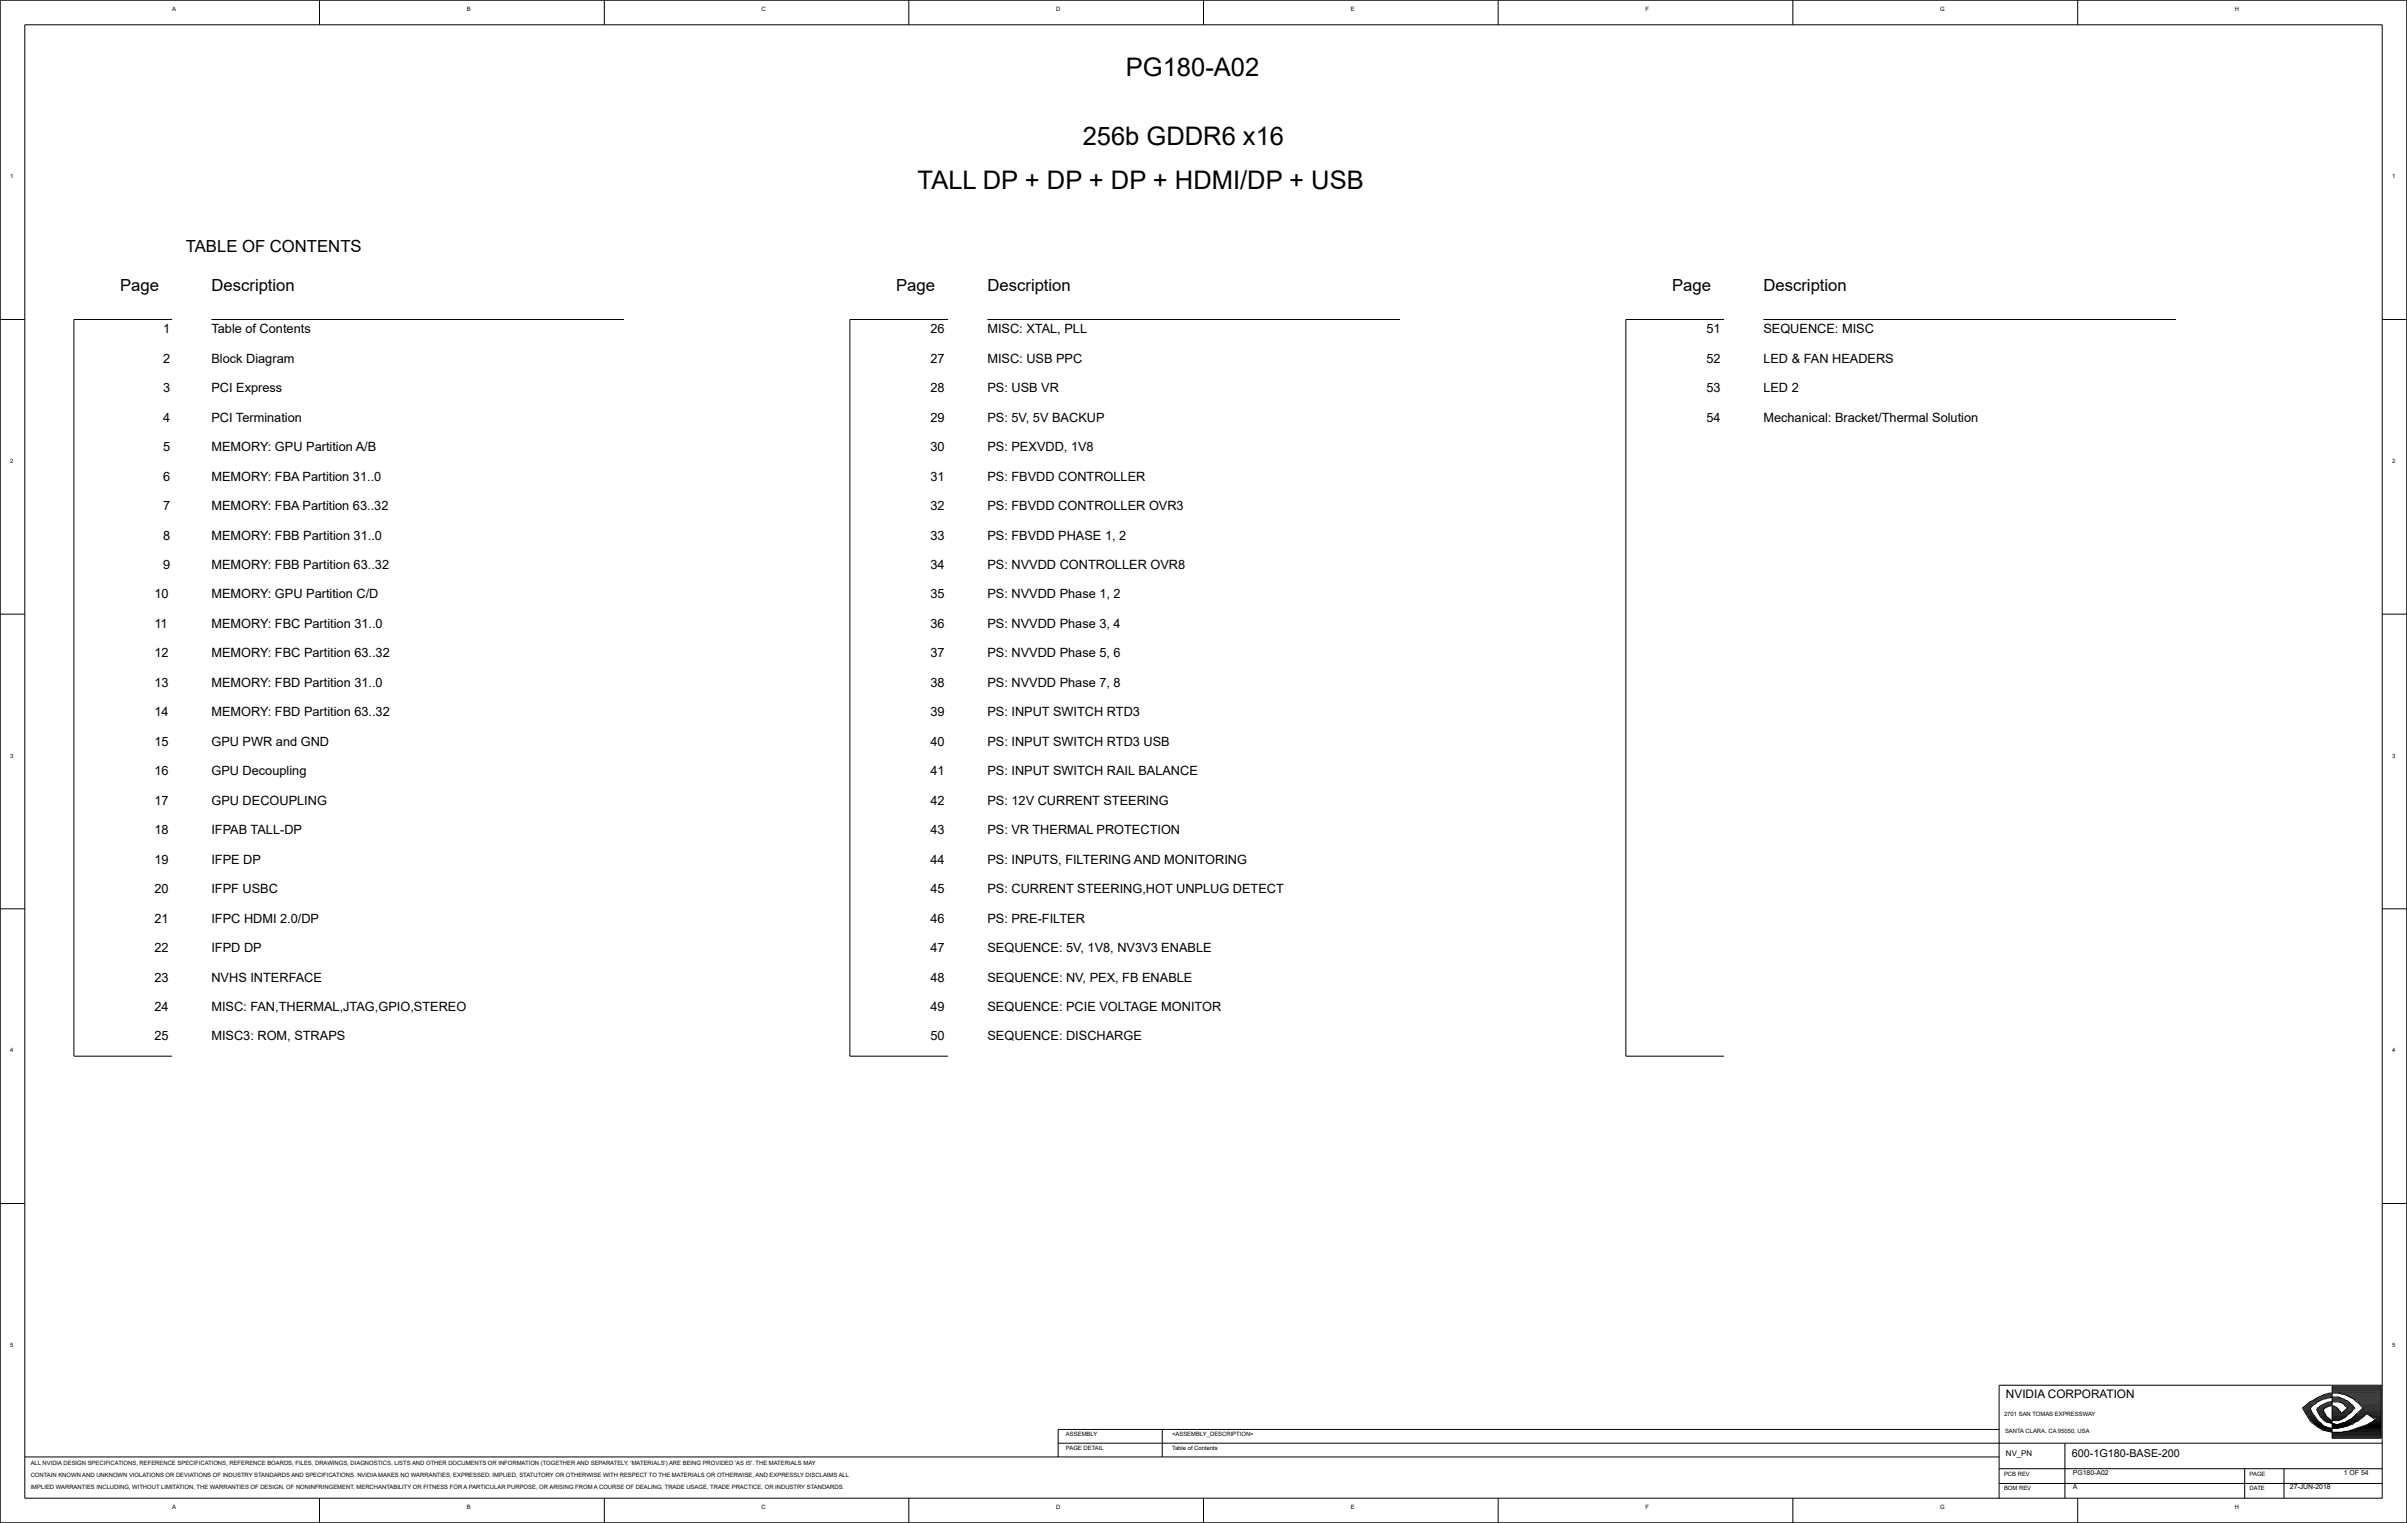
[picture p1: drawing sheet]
<svg xmlns="http://www.w3.org/2000/svg" width="271mm" height="172mm" viewBox="0 0 271 172" stroke-linecap="round" stroke-linejoin="round" font-family="sans-serif">
<defs><g id="words">
<g font-size="2.9">
<text x="126.9" y="8.6">PG180-A02</text>
<text x="122.1" y="16.3">256b GDDR6 x16</text>
<text x="103.4" y="21.3">TALL DP + DP + DP + HDMI/DP + USB</text>
</g>
<g font-size="1.9">
<text x="21" y="28.4">TABLE OF CONTENTS</text>
<text x="13.5" y="32.8">Page</text>
<text x="23.8" y="32.8">Description</text>
<text x="101" y="32.8">Page</text>
<text x="111.3" y="32.8">Description</text>
<text x="188.5" y="32.8">Page</text>
<text x="198.8" y="32.8">Description</text>
</g>
<g font-size="1.4">
<text x="18.4" y="37.6">1</text>
<text x="18.4" y="40.9">2</text>
<text x="23.8" y="40.9">Block Diagram</text>
<text x="23.8" y="37.6">Table of Contents</text>
<text x="104.9" y="37.6">26</text>
<text x="104.9" y="40.9">27</text>
<text x="111.3" y="37.6">MISC: XTAL, PLL</text>
<text x="111.3" y="40.9">MISC: USB PPC</text>
<text x="192.4" y="40.9">52</text>
<text x="192.4" y="37.6">51</text>
<text x="198.8" y="37.6">SEQUENCE: MISC</text>
<text x="198.8" y="40.9">LED &amp; FAN HEADERS</text>
<text x="18.4" y="44.2">3</text>
<text x="18.4" y="47.5">4</text>
<text x="23.8" y="44.2">PCI Express</text>
<text x="23.8" y="47.5">PCI Termination</text>
<text x="104.9" y="47.5">29</text>
<text x="104.9" y="44.2">28</text>
<text x="111.3" y="44.2">PS: USB VR</text>
<text x="111.3" y="47.5">PS: 5V, 5V BACKUP</text>
<text x="192.4" y="47.5">54</text>
<text x="192.4" y="44.2">53</text>
<text x="198.8" y="47.5">Mechanical: Bracket/Thermal Solution</text>
<text x="198.8" y="44.2">LED 2</text>
<text x="18.4" y="50.9">5</text>
<text x="23.8" y="50.9">MEMORY: GPU Partition A/B</text>
<text x="104.9" y="50.9">30</text>
<text x="111.3" y="50.9">PS: PEXVDD, 1V8</text>
<text x="18.4" y="54.2">6</text>
<text x="18.4" y="57.5">7</text>
<text x="23.8" y="54.2">MEMORY: FBA Partition 31..0</text>
<text x="23.8" y="57.5">MEMORY: FBA Partition 63..32</text>
<text x="104.9" y="57.5">32</text>
<text x="104.9" y="54.2">31</text>
<text x="111.3" y="54.2">PS: FBVDD CONTROLLER</text>
<text x="111.3" y="57.5">PS: FBVDD CONTROLLER OVR3</text>
<text x="18.4" y="60.8">8</text>
<text x="18.4" y="64.1">9</text>
<text x="23.8" y="60.8">MEMORY: FBB Partition 31..0</text>
<text x="23.8" y="64.1">MEMORY: FBB Partition 63..32</text>
<text x="104.9" y="60.8">33</text>
<text x="104.9" y="64.1">34</text>
<text x="111.3" y="60.8">PS: FBVDD PHASE 1, 2</text>
<text x="111.3" y="64.1">PS: NVVDD CONTROLLER OVR8</text>
<text x="17.4" y="67.5">10</text>
<text x="17.4" y="70.8">11</text>
<text x="23.8" y="67.5">MEMORY: GPU Partition C/D</text>
<text x="23.8" y="70.8">MEMORY: FBC Partition 31..0</text>
<text x="104.9" y="67.5">35</text>
<text x="104.9" y="70.8">36</text>
<text x="111.3" y="67.5">PS: NVVDD Phase 1, 2</text>
<text x="111.3" y="70.8">PS: NVVDD Phase 3, 4</text>
<text x="17.4" y="74.1">12</text>
<text x="17.4" y="77.4">13</text>
<text x="23.8" y="74.1">MEMORY: FBC Partition 63..32</text>
<text x="23.8" y="77.4">MEMORY: FBD Partition 31..0</text>
<text x="104.9" y="74.1">37</text>
<text x="104.9" y="77.4">38</text>
<text x="111.3" y="74.1">PS: NVVDD Phase 5, 6</text>
<text x="111.3" y="77.4">PS: NVVDD Phase 7, 8</text>
<text x="17.4" y="80.7">14</text>
<text x="23.8" y="80.7">MEMORY: FBD Partition 63..32</text>
<text x="104.9" y="80.7">39</text>
<text x="111.3" y="80.7">PS: INPUT SWITCH RTD3</text>
<text x="17.4" y="84.1">15</text>
<text x="17.4" y="87.4">16</text>
<text x="23.8" y="87.4">GPU Decoupling</text>
<text x="23.8" y="84.1">GPU PWR and GND</text>
<text x="104.9" y="84.1">40</text>
<text x="104.9" y="87.4">41</text>
<text x="111.3" y="87.4">PS: INPUT SWITCH RAIL BALANCE</text>
<text x="111.3" y="84.1">PS: INPUT SWITCH RTD3 USB</text>
<text x="17.4" y="90.7">17</text>
<text x="17.4" y="94">18</text>
<text x="23.8" y="90.7">GPU DECOUPLING</text>
<text x="23.8" y="94">IFPAB TALL-DP</text>
<text x="104.9" y="94">43</text>
<text x="104.9" y="90.7">42</text>
<text x="111.3" y="94">PS: VR THERMAL PROTECTION</text>
<text x="111.3" y="90.7">PS: 12V CURRENT STEERING</text>
<text x="17.4" y="100.7">20</text>
<text x="17.4" y="97.4">19</text>
<text x="23.8" y="100.7">IFPF USBC</text>
<text x="23.8" y="97.4">IFPE DP</text>
<text x="104.9" y="97.4">44</text>
<text x="104.9" y="100.7">45</text>
<text x="111.3" y="97.4">PS: INPUTS, FILTERING AND MONITORING</text>
<text x="111.3" y="100.7">PS: CURRENT STEERING,HOT UNPLUG DETECT</text>
<text x="17.4" y="104">21</text>
<text x="17.4" y="107.3">22</text>
<text x="23.8" y="107.3">IFPD DP</text>
<text x="23.8" y="104">IFPC HDMI 2.0/DP</text>
<text x="104.9" y="104">46</text>
<text x="104.9" y="107.3">47</text>
<text x="111.3" y="104">PS: PRE-FILTER</text>
<text x="111.3" y="107.3">SEQUENCE: 5V, 1V8, NV3V3 ENABLE</text>
<text x="17.4" y="110.6">23</text>
<text x="17.4" y="114">24</text>
<text x="23.8" y="110.6">NVHS INTERFACE</text>
<text x="23.8" y="114">MISC: FAN,THERMAL,JTAG,GPIO,STEREO</text>
<text x="104.9" y="114">49</text>
<text x="104.9" y="110.6">48</text>
<text x="111.3" y="110.6">SEQUENCE: NV, PEX, FB ENABLE</text>
<text x="111.3" y="114">SEQUENCE: PCIE VOLTAGE MONITOR</text>
<text x="17.4" y="117.3">25</text>
<text x="23.8" y="117.3">MISC3: ROM, STRAPS</text>
<text x="104.9" y="117.3">50</text>
<text x="111.3" y="117.3">SEQUENCE: DISCHARGE</text>
</g>
<text font-size="1.3" x="226.1" y="157.6">NVIDIA CORPORATION</text>
<text font-size="1.2" x="233.6" y="164.2">600-1G180-BASE-200</text>
<text font-size=".9" x="226.1" y="164.1">NV_PN</text>
<g font-size=".8">
<text x="233.7" y="166.2">PG180-A02</text>
<text x="233.7" y="167.9">A</text>
<text x="258.1" y="167.9">27-JUN-2018</text>
<text x="264.2" y="166.2">1 OF 54</text>
</g>
<g font-size=".7">
<text x="19.4" y="1.2">A</text>
<text x="52.6" y="1.2">B</text>
<text x="85.8" y="1.2">C</text>
<text x="119.1" y="1.2">D</text>
<text x="152.3" y="1.2">E</text>
<text x="185.5" y="1.2">F</text>
<text x="218.7" y="1.2">G</text>
<text x="251.9" y="1.2">H</text>
<text x="1.1" y="20.1">1</text>
<text x="269.7" y="20.1">1</text>
<text x="1.1" y="52.2">2</text>
<text x="269.7" y="52.2">2</text>
<text x="1.1" y="85.4">3</text>
<text x="269.7" y="85.4">3</text>
<text x="1.1" y="118.6">4</text>
<text x="269.7" y="118.6">4</text>
<text x="1.1" y="151.8">5</text>
<text x="269.7" y="151.8">5</text>
<text x="120.2" y="161.9">ASSEMBLY</text>
<text x="132.1" y="161.9">&lt;ASSEMBLY_DESCRIPTION&gt;</text>
<text x="225.9" y="159.6">2701 SAN TOMAS EXPRESSWAY</text>
<text x="226" y="161.6">SANTA CLARA, CA 95050, USA</text>
<text x="3.5" y="165.1">ALL NVIDIA DESIGN SPECIFICATIONS, REFERENCE SPECIFICATIONS, REFERENCE BOARDS, FILES, DRAWINGS, DIAGNOSTICS, LISTS AND OTHER DOCUMENTS OR INFORMATION (TOGETHER AND SEPARATELY, 'MATERIALS') ARE BEING PROVIDED 'AS IS'. THE MATERIALS MAY</text>
<text x="3.5" y="166.5">CONTAIN KNOWN AND UNKNOWN VIOLATIONS OR DEVIATIONS OF INDUSTRY STANDARDS AND SPECIFICATIONS. NVIDIA MAKES NO WARRANTIES, EXPRESSED, IMPLIED, STATUTORY OR OTHERWISE WITH RESPECT TO THE MATERIALS OR OTHERWISE, AND EXPRESSLY DISCLAIMS ALL</text>
<text x="3.5" y="167.9">IMPLIED WARRANTIES INCLUDING, WITHOUT LIMITATION, THE WARRANTIES OF DESIGN, OF NONINFRINGEMENT, MERCHANTABILITY OR FITNESS FOR A PARTICULAR PURPOSE, OR ARISING FROM A COURSE OF DEALING, TRADE USAGE, TRADE PRACTICE, OR INDUSTRY STANDARDS.</text>
<text x="120.2" y="163.5">PAGE DETAIL</text>
<text x="132.1" y="163.5">Table of Contents</text>
<text x="225.9" y="166.3">PCB REV</text>
<text x="253.6" y="166.3">PAGE</text>
<text x="19.4" y="170.1">A</text>
<text x="52.6" y="170.1">B</text>
<text x="85.8" y="170.1">C</text>
<text x="119.1" y="170.1">D</text>
<text x="152.3" y="170.1">E</text>
<text x="185.5" y="170.1">F</text>
<text x="218.7" y="170.1">G</text>
<text x="225.9" y="168">BOM REV</text>
<text x="251.9" y="170.1">H</text>
<text x="253.6" y="168">DATE</text>
</g>
</g></defs>
<g fill="none" stroke="#000" stroke-width=".11">
<path d="M0 0h271.3v171.7h-271.3zM2.8 2.8h265.7v166.1h-265.7zM36 0v2.8M68.1 0v2.8M102.5 0v2.8M135.7 0v2.8M168.9 0v2.8M202.1 0v2.8M234.2 0v2.8M0 36h2.8M19.4 36h-11.1v83.1h11.1M23.8 36h46.5"/>
<path d="M106.9 36h-11.1v83.1h11.1M111.3 36h46.5M194.4 36h-11.1v83.1h11.1M198.8 36h46.5M268.5 36h2.8M0 69.2h2.8M268.5 69.2h2.8M0 102.5h2.8M268.5 102.5h2.8M0 135.7h2.8M268.5 135.7h2.8M259.6 158.7h.9v.2h-.8"/>
<path d="M259.7 158.8h.8M259.8 159h.8v.1h-.8M259.8 158.6h.8M259.9 158.5h.8M259.9 159.3h.8M259.9 159.4h.8M260 158.4h.8M260 159.5h.8M260.1 159.6h.8M260.1 158.3h.8M260.1 159.7h.8M260.2 159.8h.8"/>
<path d="M260.2 158.1h.9M260.4 159.9h.7M260.5 158h.7M260.6 157.9h.9M260.8 157.8h.9M261 157.7h1.1M261.1 158.9h.8M261.1 157.6h1.5M261.2 158.9v.2h.8M261.2 159h.7M261.3 159.3h.7M261.3 159.4h.8"/>
<path d="M261.5 158.6h.8M261.5 157.5h2.1M261.5 159.5h.6M261.6 159.6h.6v.1M261.6 159.7h.7M261.7 158.5h1.4M261.7 159.8h.8M261.7 157.4h1.2M261.8 159.9h.8M261.9 158.4h1M261.9 157.3h1M262.1 157.2h.8"/>
<path d="M262.1 158.7h-.9v.1h.8M262.1 158.3h.8M262.3 158.1h.6M262.6 157h5.8M262.6 158h2.1M262.9 158.9h.8v.1M262.9 158.8h.7M262.9 158.7h.6M262.9 159.9h1.2M262.9 159h.9M262.9 158.6h.4M262.9 157.7h1.3"/>
<path d="M262.9 157.6h1M262.9 159.3h1v.1M262.9 159.8h1.4M262.9 159.6h1.7M262.9 159.1h.9M262.9 159.7h1.5M262.9 159.5h1.8M262.9 156.8h5.5M262.9 156.4h5.5M262.9 156.9h5.5M262.9 156.6h5.5M262.9 156.5h5.5"/>
<path d="M262.9 156.7h5.5M262.9 157.9h1.7M262.9 157.8h1.4M262.9 159.4h2M262.9 156.3h5.5v5.8h-5.5zM263.9 157.2h4.5M264 159.3h1M264 158.1h.9M264.1 158.3h.9M264.2 159.1h.9M264.3 159h.9M264.3 158.4h.9v.1h-.8"/>
<path d="M264.4 158.9h.8M264.4 157.3h4M264.6 158.6h.7M264.7 158.7h.7v.1h-.8M264.7 157.4h3.7M264.9 157.5h3.5M265 159.9h1.1M265.1 157.6h3.3M265.2 159.8h1M265.3 157.7h3.1M265.3 159.7h1.1M265.4 159.6h1.2"/>
<path d="M265.4 157.8h3M265.6 159.5h1.1M265.7 157.9h2.7M265.8 158h2.6M265.8 159.4h2.6M265.9 159.3h2.5M265.9 158.1h2.5M266 159.1h2.4M266 158.3h2.4M266.1 159h2.3M266.1 158.4h2.3M266.2 158.9h2.2"/>
<path d="M266.2 158.5h2.2M266.3 158.8h2.1M266.3 158.6h2.1M266.4 158.7h2M267 159.5h1.4M267.1 159.6h1.3M267.3 159.7h1.1M267.5 159.8h.9M267.8 159.9h.6M268.5 156.2h-43.1v12.7M2.8 164.2h222.6M36 168.9v2.8"/>
<path d="M68.1 168.9v2.8M102.5 168.9v2.8M119.3 162.7h149.2M131 161.1v3.1M135.7 168.9v2.8M168.9 168.9v2.8M202.1 168.9v2.8M225.4 167.2h43.1M225.4 161.1h-106.1v3.1M225.4 165.6h43.1M232.8 162.7v6.2M234.2 168.9v2.8"/>
<path d="M253 165.6v3.3M257.5 165.6v3.3M260.4 160h.8M260.5 160.1h.8M260.6 160.3h.7M260.7 160.4h.9M260.8 160.5h.9M260.9 160.6h.9M261.1 160.7h.8M261.2 160.8h1M261.3 160.9h1.3M261.6 161h2"/>
<path d="M261.8 161.1h1.1M261.9 161.2h1M261.9 160h.9M262 160.1h1.7M262.2 160.3h.7M262.3 161.4h.6M262.3 160.4h.6M262.9 161.5h5.5M262.9 160.5h.2M262.9 160.6h2.1M262.9 160h1M262.9 160.8h1.7"/>
<path d="M262.9 160.9h1.2M262.9 160.7h1.9M262.9 161.6h5.5M262.9 162h5.5M262.9 161.9h5.5M262.9 161.8h5.5M262.9 161.7h5.5M263.8 160.5h1.4M264.1 160.4h1.3M264.2 161.4h4.2M264.4 160.3h1.4M264.7 160.1h1.1"/>
<path d="M264.9 161.2h3.5M264.9 160h1.1M265.3 161.1h3.1M265.7 161h2.7M266 160.9h2.4M266.3 160.8h2.1M266.7 160.7h1.7M266.9 160.6h1.5M267.1 160.5h1.3M267.2 160.4h1.2M267.4 160.3h1M267.5 160.1h.9"/>
<path d="M267.8 160h.6"/>
</g>
<g fill="#000" stroke="#000" stroke-width=".11">
<path d="M259.8 159.1l.2 .4zM259.6 158.7l.2 .4zM260 159.5l.1 .2zM259.6 158.7l.5-.4zM260.1 159.7l.3 .3zM260.1 158.3l.3-.3zM260.5 158.7l.1-.1zM260.5 158.9l.1 .1zM260.6 158.6l.2-.2zM260.4 158l.3-.1zM260.6 159.1l.2 .4zM260.8 158.4l.2-.1z"/>
<path d="M260.8 159.5l.1 .1zM260.7 157.9l.3-.2zM261.2 158l-.2 .3zM260.9 159.6l.2 .3zM261 157.7l.2-.1zM261.2 159.1l.1 .2zM261.1 158.9l.1-.1zM261.2 158l.5-.2zM261.3 157.5l-.1 .1zM261.3 159.3l.3 .4zM261.6 159.7l.3 .3zM261.3 158.7l.3-.2z"/>
<path d="M261.3 157.5l.4-.1zM261.7 157.8l.2-.1zM261.6 158.5l.2-.1zM261.7 157.4l.2-.1zM262.1 158.7l-.2 .2zM261.8 158.4l.2-.1zM261.9 158.9l.1 .4zM262 159.3l.1 .1zM261.9 157.3l.2-.1zM262.1 157.7l.2-.1zM262.1 158.7l.5-.2zM262 158.3l.2-.2z"/>
<path d="M262.1 159.4l.1 .2zM262.2 159.7l.3 .1zM262.3 157.2l.3-.2zM262.2 158.1l.4-.1zM262.6 157.6l.3-.1zM262.5 159.8l.1 .1zM263.1 158.5l.1 .1zM263.3 158.6l.2 .1zM263.5 158.7l.1 .1zM263.6 158.8l.1 .1zM263.8 157l.1 .2zM263.6 157.5l.3 .1z"/>
<path d="M263.8 159l.1 .3zM263.8 158l.2 .1zM263.9 157.6l.2 .1zM263.9 160l.2-.1zM264.2 157.2l.2 .1zM264 158.1l.2 .2zM264.2 158.3l.1 .2zM264.1 159.9l.1-.1zM264.2 157.7l.1 .1zM264.3 157.8l.4 .1zM264.4 159.7l-.1 .1zM264.4 157.3l.3 .1z"/>
<path d="M264.3 158.5l.4 .2zM264.4 159.7l.3-.2zM263.9 159.4l.8-.7zM264.7 157.9l.1 .1zM264.8 158l.1 .1zM264.9 158.1l.1 .2zM265.1 157.6l.2 .1zM264.7 160.1l.4-.2zM265 158.3l.1 .1zM265.2 158.9l-.1 .2zM264.7 159.5l.4-.4zM264.7 157.4l.4 .2z"/>
<path d="M265.2 158.5l.1 .1zM265.2 158.9l.1-.1zM265.3 157.7l.3 .2zM265.4 159.6l-.3 .3zM265.3 158.6l.1 .1zM265.6 157.9l.1 .1zM265.7 158l.2 .1zM265.4 159.6l.4-.3zM265.9 158.1l.3 .5zM266.2 158.6l.2 .1zM266.8 159.4l-.4 .3zM265.8 159.3l.6-.6z"/>
<path d="M266.8 159.4l.2 .1zM267 159.5l.8 .5zM260.4 160l.1 .3zM260.5 160.3l.1 .1zM260.6 160.4l.2 .1zM260.8 160.5l.2 .2zM261 160.7l.3 .2zM261.1 159.9l.1 .2zM261.2 160.1l.4 .3zM261.3 160.9l.3 .1zM261.6 161l.1 .1zM261.7 161.1l.2 .1z"/>
<path d="M261.9 160l.1 .1zM261.9 160.7l.2 .1zM261.6 160.4l.3 .3zM262 160.1l.3 .3zM262.1 161.2l.2 .2zM262.2 160.8l.1 .1zM262.6 161.4l.3 .1zM262.6 160.4l.3 .1zM262.6 159.9l.1 .1zM262.6 160.9l.2 .1zM262.7 160l.2 .1zM263.1 160.5l.2 .1z"/>
<path d="M263.6 161l.3-.1zM263.8 160l-.1 .1zM263.6 160.6l.2-.1zM263.9 160.5l.2-.1zM264.1 160.9l.2-.1zM264 161.5l.2-.1zM264.4 160.3l-.1 .1zM264.6 160.8l.2-.1zM264.4 160.3l.3-.2zM264.8 160.7l.3-.1zM264.7 161.4l.6-.3zM265.6 160.3l-.3 .2z"/>
<path d="M265.1 160.6l.2-.1zM265.8 160.3l.2-.3zM265.3 161.1l.6-.2zM266 160l.4-.3zM265.9 160.9l.3-.1zM266.2 160.8l.4-.1zM266.6 160.7l.3-.1zM266.9 160.6l.3-.2zM267.3 160.4l.4-.3zM267.7 160.1l.1-.1z"/>
</g>
<use href="#words"/>
</svg>
